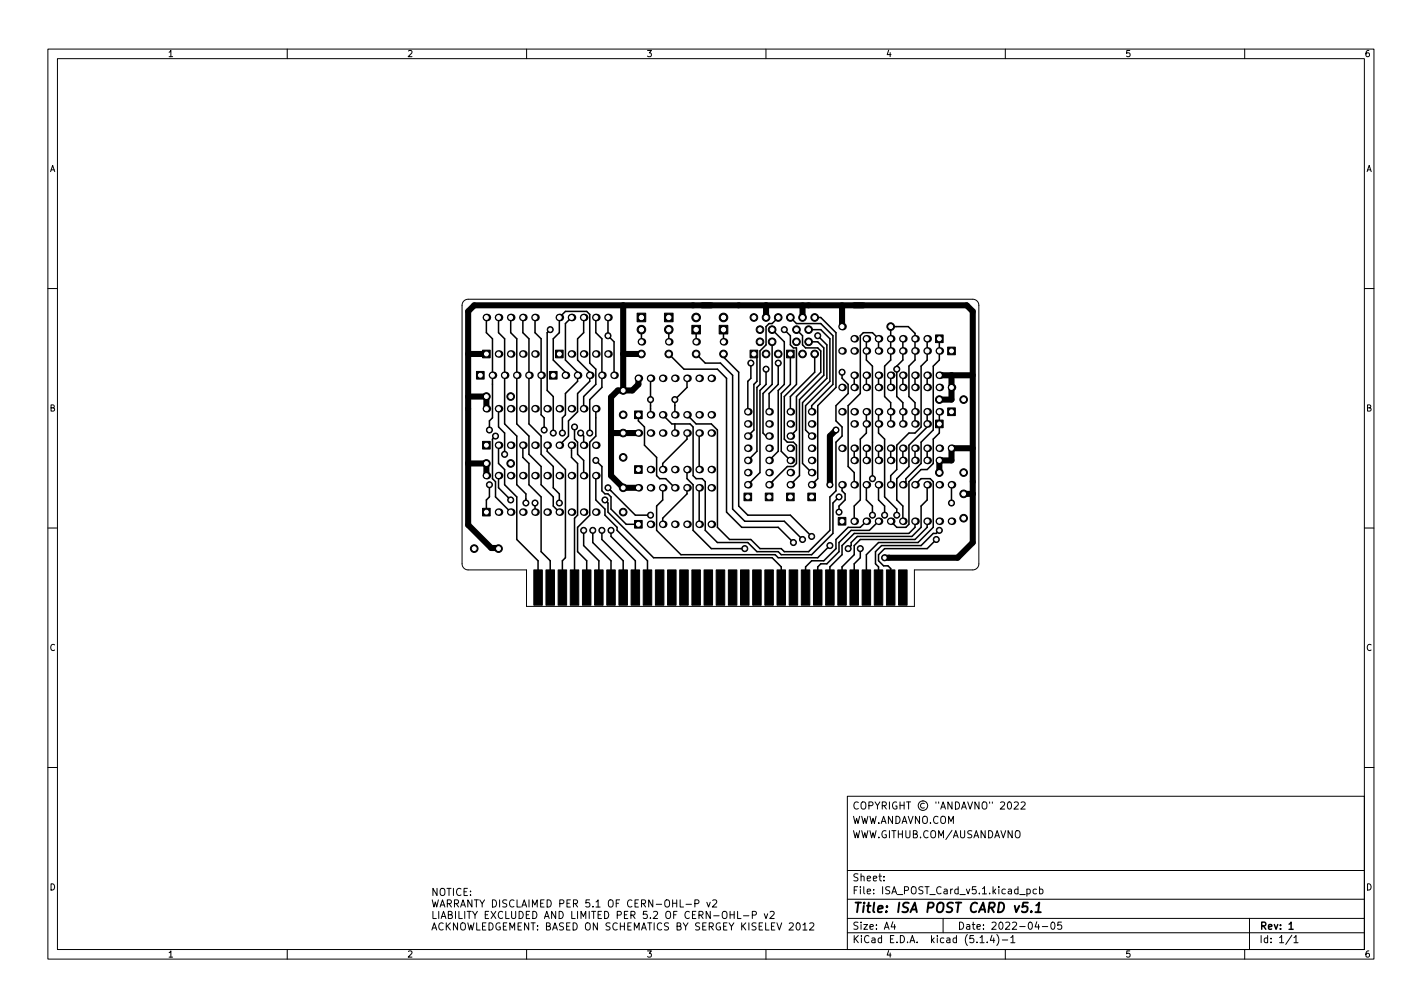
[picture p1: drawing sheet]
<svg xmlns="http://www.w3.org/2000/svg" width="297mm" height="210mm" viewBox="0 0 297 210" stroke-linecap="round" stroke-linejoin="round" font-family="sans-serif">
<defs><g id="words">
<text font-size="2.8" x="178" y="190.6">Title: ISA POST CARD v5.1</text>
<g font-size="2.1">
<text x="178" y="172">WWW.ANDAVNO.COM</text>
<text x="178" y="169">COPYRIGHT © &quot;ANDAVNO&quot; 2022</text>
<text x="178" y="175">WWW.GITHUB.COM/AUSANDAVNO</text>
<text x="178" y="184">Sheet:</text>
<text x="178" y="186.7">File: ISA_POST_Card_v5.1.kicad_pcb</text>
<text x="178" y="196.9">KiCad E.D.A. kicad (5.1.4)-1</text>
<text x="178" y="194.1">Size: A4</text>
<text x="200" y="194.1">Date: 2022-04-05</text>
<text x="263" y="194.1">Rev: 1</text>
<text x="263" y="196.9">Id: 1/1</text>
</g>
<g font-size="1.8">
<text x="35" y="11.9">1</text>
<text x="85" y="11.9">2</text>
<text x="135" y="11.9">3</text>
<text x="185" y="11.9">4</text>
<text x="235" y="11.9">5</text>
<text x="285" y="11.9">6</text>
<text x="10.3" y="35.9">A</text>
<text x="285.3" y="35.9">A</text>
<text x="10.3" y="85.9">B</text>
<text x="285.3" y="85.9">B</text>
<text x="10.3" y="135.9">C</text>
<text x="285.3" y="135.9">C</text>
<text x="10.3" y="185.9">D</text>
<text x="285.3" y="185.9">D</text>
<text x="35" y="199.9">1</text>
<text x="85" y="199.9">2</text>
<text x="135" y="199.9">3</text>
<text x="185" y="199.9">4</text>
<text x="235" y="199.9">5</text>
<text x="285" y="199.9">6</text>
</g>
</g></defs>
<g fill="none" stroke="#000" stroke-width=".21">
<path d="M10 10.2h277v190.1h-277zM12 12.2h273v186.1h-273zM60 10.2v2M110 10.2v2M160 10.2v2M210 10.2v2M260 10.2v2M10 60.2h2M96.9 62.9l.9-.4h105.4a1.27 1.27 0 0 1 1.3 1.2v54a1.27 1.27 0 0 1-1.3 1.3h-12.2v7.6h-81v-7.6h-12.2a1.27 1.27 0 0 1-1.3-1.3v-54zM285 60.2h2M10 110.2h2M285 110.2h2"/>
<path d="M10 160.2h2M177 166.3h108v32h-108zM210.6 167.6l.2-.2a.8 .8 0 0 1 .5 .8 .8 .8 0 0 1-.5 .7l-.2-.1-.2-.4zM211.9 167.6l.5-.2 .3 .5-.9 1h.9M213.3 167.6l.6-.2 .2 .5-.9 1h.9M285 160.2h2M60 198.3v2M90.2 194.2l.5-1.5 .5 1.5M90.3 187.9l.3 1.5 .3-1.1 .3 1.1 .4-1.5M90.4 193.8h.7M90.4 190.3v1.5h.7M91.3 185.5v1.5l-.9-1.5v1.5"/>
<path d="M91.6 190.3v1.5M91.9 189.4l.5-1.5 .5 1.5M92 185.7l.3-.2a.5 .5 0 0 1 .6 .5v.5a.5 .5 0 0 1-.5 .5 .5 .5 0 0 1-.5-.5zM92.1 189h.7M92.1 191.8l.5-1.5 .5 1.5M92.3 191.4h.7M92.6 192.8a.71 .71 0 0 0-1 .5 .71 .71 0 0 0 .7 .9l.3-.2M93.2 192.7v1.5M93.4 185.5h.8M93.4 188.7l.7-.1 .2-.2-.1-.4-.8-.1v1.5M93.4 193.3l.7 .9M93.6 191l.7-.1 .1-.2v-.3l-.8-.1v1.5h.6l.2-.2 .1-.3-.4-.3"/>
<path d="M93.8 185.5v1.5M93.8 188.7l.5 .7M94.1 192.7l-.9 .8M94.7 185.5v1.5M94.9 188.7l.7-.1 .2-.2-.1-.4-.8-.1v1.5M95.1 190.3v1.5M95.3 188.7l.5 .7M95.6 192.7v1.5l-.9-1.5v1.5M95.9 190.3v1.5h.7M96.2 189.4l.5-1.5 .5 1.5M96.3 185.6a.71 .71 0 0 0-1 .5 .71 .71 0 0 0 .7 .9l.3-.2M96.3 192.9l.3-.2a.5 .5 0 0 1 .6 .5v.5a.5 .5 0 0 1-.5 .5 .5 .5 0 0 1-.5-.5z"/>
<path d="M96.4 189h.7M96.9 186.2h.5M97.1 190.3v1.5M97.6 190.3h.8M97.6 185.5h-.7v1.5h.7M97.7 192.7l.4 1.5 .3-1.1 .2 1.1 .4-1.5M98 190.3v1.5M98.3 186.8v.2M98.3 186.1v.1M98.6 187.9v1.5l-.9-1.5v1.5M98.7 190.3l.5 .8 .5-.8M99.1 187.9h.8"/>
<path d="M99.2 191.1v.7M99.5 187.9v1.5M99.6 192.7v1.5h.7M100.2 187.9l.5 .8 .5-.8M100.7 188.7v.7M100.8 193.4h.5M101.4 191h.5M101.5 192.7h-.7v1.5h.7M102.1 190.3h-.7v1.5h.7M102.1 192.7a.76 .76 0 0 1 .9 .7 .76 .76 0 0 1-.9 .8zM102.6 190.3l1 1.5M102.9 187.9a.76 .76 0 0 1 .8 .7 .76 .76 0 0 1-.8 .8z"/>
<path d="M103.6 190.3l-1 1.5M104.4 187.9v1.5M104.4 192.8a.7 .7 0 0 0-.8 .6 .7 .7 0 0 0 .8 .7l.1-.6h-.3M105 190.4a.71 .71 0 0 0-1 .5 .71 .71 0 0 0 .7 .9l.3-.2M105.1 193.4h.5M105.6 190.3v1.5h.8M105.9 188l-.6-.1-.2 .1v.5l.6 .2 .2 .4-.3 .3-.6-.1M105.9 192.7h-.8v1.5h.8M106.5 194.2v-1.5l.5 1.1 .5-1.1v1.5M106.9 190.3v1.2l.2 .3h.3l.3-.3v-1.2M107.4 188a.71 .71 0 0 0-1 .5 .71 .71 0 0 0 .7 .9l.3-.2M108 187.9v1.5h.7"/>
<path d="M108.2 193.4h.5M108.4 190.3a.76 .76 0 0 1 .9 .7 .76 .76 0 0 1-.9 .8zM108.9 192.7h-.7v1.5h.7M109 189.4l.5-1.5 .5 1.5M109.1 189h.8M109.9 191h.5M110 198.3v2M110.4 192.7v1.5l-.8-1.5v1.5M110.5 187.9v1.5M110.6 190.3h-.7v1.5h.7M110.9 192.7h.9M111.2 189.4v-1.5l.5 1.1 .5-1.1v1.5"/>
<path d="M111.3 190.3a.76 .76 0 0 1 .9 .7 .76 .76 0 0 1-.9 .8zM111.4 192.7v1.5M112.3 194v.2M112.3 193.3v.1M112.9 188.6h.5M113.6 187.9h-.7v1.5h.7M113.7 191.8l.5-1.5 .5 1.5M113.9 191.4h.7M114.1 193.4l.7-.1 .1-.2v-.3l-.8-.1v1.5h.6l.2-.2 .1-.3-.4-.3M114.3 187.9a.76 .76 0 0 1 .9 .7 .76 .76 0 0 1-.9 .8zM115.4 194.2l.5-1.5 .5 1.5M115.6 193.8h.7"/>
<path d="M116.1 190.3v1.5l-.9-1.5v1.5M116.8 190.3a.76 .76 0 0 1 .9 .7 .76 .76 0 0 1-.9 .8zM116.9 188.7l.7-.1 .2-.2-.1-.4-.8-.1v1.5M117.7 192.8l-.6-.1-.2 .1v.5l.7 .2 .1 .4-.3 .3-.5-.1M118.4 193.4h.5M118.4 188.6h.5M119.1 192.7h-.7v1.5h.7M119.1 187.9h-.7v1.5h.7M119.4 190.3v1.5h.7M119.7 192.7a.76 .76 0 0 1 .9 .7 .76 .76 0 0 1-.9 .8zM119.8 188.7l.7-.1 .1-.2v-.4l-.8-.1v1.5M120.1 188.7l.5 .7"/>
<path d="M120.6 190.3v1.5M121.4 191.8v-1.5l.5 1.1 .5-1.1v1.5M122.5 192.8l.1-.1a.5 .5 0 0 1 .7 .5v.5a.5 .5 0 0 1-.5 .5 .5 .5 0 0 1-.5-.5v-.5zM123.1 190.3v1.5M123.1 187.9h-.7v.7l.2-.1h.5l.1 .2-.1 .5-.2 .2-.5-.2M123.6 190.3h.8M123.9 189.2v.2M124 190.3v1.5M124.5 188.3l.4-.4v1.5M124.5 189.4h.9M124.8 192.7v1.5l-.9-1.5v1.5M124.9 191h.5"/>
<path d="M125.6 190.3h-.7v1.5h.7M126.3 190.3a.76 .76 0 0 1 .9 .7 .76 .76 0 0 1-.9 .8zM127.1 188.1l.3-.2a.5 .5 0 0 1 .7 .5v.5a.5 .5 0 0 1-.5 .5 .5 .5 0 0 1-.5-.5zM127.4 192.8l-.5-.1-.3 .3 .1 .3 .7 .3v.4l-.3 .2-.5-.1M128.7 188.6h.5M128.9 191.1l.7-.1 .2-.2-.1-.4-.8-.1v1.5M128.9 192.8a.71 .71 0 0 0-1 .5 .71 .71 0 0 0 .7 .9l.3-.2M129.4 187.9h-.7v1.5M129.6 193.4h.8M129.6 192.7v1.5M130.4 191h.5M130.4 192.7v1.5"/>
<path d="M131.1 190.3h-.7v1.5h.7M131.1 193.4h.5M131.8 191.1l.7-.1 .1-.2v-.4l-.8-.1v1.5M131.9 192.7h-.8v1.5h.8M132 188a.71 .71 0 0 0-1 .5 .71 .71 0 0 0 .7 .9l.3-.2M132.1 191.1l.5 .7M132.5 194.2v-1.5l.5 1.1 .5-1.1v1.5M132.6 188.6h.5M133.4 187.9h-.8v1.5h.8M134 188.7l.7-.1 .2-.2-.1-.4-.8-.1v1.5M134 194.2l.5-1.5 .5 1.5M134.1 193.8h.8"/>
<path d="M134.4 188.7l.5 .7M135.1 190.3h-.7v.7l.2-.1h.5l.1 .2-.1 .5-.2 .2-.5-.2M135.3 192.7h.8M135.7 192.7v1.5M135.9 191.6v.2M136.4 187.9v1.5l-.9-1.5v1.5M136.5 190.4l.6-.1 .3 .4-1 1.1h1M136.6 192.7v1.5M137.1 188.8h1.1M138.2 192.8a.71 .71 0 0 0-1 .5 .71 .71 0 0 0 .7 .9l.3-.2M139.1 188l.1-.1a.5 .5 0 0 1 .7 .5v.5a.5 .5 0 0 1-.5 .5 .5 .5 0 0 1-.5-.5v-.5zM139.1 190.5l.3-.2a.5 .5 0 0 1 .7 .5v.5a.5 .5 0 0 1-.5 .5 .5 .5 0 0 1-.5-.5z"/>
<path d="M139.6 192.8l-.5-.1-.2 .1v.5l.6 .2 .1 .4-.2 .3-.6-.1M140.5 188.6h.9M140.5 187.9v1.5M140.7 191h.5M141.4 187.9v1.5M141.4 190.3h-.7v1.5M141.4 193.4l.7-.1 .1-.2-.1-.3-.7-.1v1.5h.6l.2-.2 .1-.3-.4-.3M142.1 187.9v1.5h.7M142.7 192.7l.5 .8 .5-.8M143.2 193.5v.7M143.3 188.8h1.1M144 190.4a.71 .71 0 0 0-1 .5 .71 .71 0 0 0 .7 .9l.3-.2"/>
<path d="M144.6 191h.5M145.1 188.7l.8-.1 .1-.2-.1-.4-.8-.1v1.5M145.4 190.3h-.8v1.5h.8M146 191.1l.7-.1 .2-.2-.1-.4-.8-.1v1.5M146.1 192.8l-.5-.1-.2 .1v.5l.6 .2 .1 .4-.2 .3-.6-.1M146.4 191.1l.5 .7M146.8 193.4h.5M147.5 192.7h-.7v1.5h.7M147.6 188.4l.4 1 .4-1M148.1 193.5l.8-.1 .1-.2-.1-.4-.8-.1v1.5M148.4 190.3v1.5l-.9-1.5v1.5M148.5 193.5l.5 .7"/>
<path d="M148.9 188l.5-.1 .3 .4-.9 1.1h.9M149.1 191.2h1.1M150.4 192.8a.7 .7 0 0 0-.8 .6 .7 .7 0 0 0 .8 .7l.1-.6h-.3M151.1 190.4l.1-.1a.5 .5 0 0 1 .7 .5v.5a.5 .5 0 0 1-.5 .5 .5 .5 0 0 1-.5-.5v-.5zM151.1 193.4h.5M151.9 192.7h-.8v1.5h.8M152.3 192.7l.5 .8 .5-.8M152.5 191h.9M152.5 190.3v1.5M152.8 193.5v.7M153.4 190.3v1.5M154.1 190.3v1.5h.7"/>
<path d="M154.9 192.7v1.5M155.1 193.3l.7 .9M155.3 191.2h1.1M155.8 192.7l-.9 .8M156.4 192.7v1.5M157.1 191.1l.8-.1 .1-.2-.1-.4-.8-.1v1.5M157.9 192.8l-.5-.1-.3 .3 .1 .3 .7 .3v.4l-.3 .2-.5-.1M158.6 193.4h.5M159.3 192.7h-.7v1.5h.7M159.6 190.8l.4 1 .4-1M159.9 192.7v1.5h.7M160 198.3v2"/>
<path d="M160.9 190.4l.5-.1 .3 .4-.9 1.1h.9M161.1 193.4h.5M161.9 192.7h-.8v1.5h.8M162.3 192.7l.5 1.5 .5-1.5M164.9 192.8l.5-.1 .3 .4-.9 1.1h.9M166.4 192.8l.2-.1a.8 .8 0 0 1 .6 .7 .8 .8 0 0 1-.6 .8l-.2-.2-.1-.4zM167.7 193.1l.4-.4v1.5M167.7 194.2h.9M169.1 192.8l.6-.1 .3 .4-.9 1.1h.9M177 194.8h108M177 191.8h108M177 187.8h108"/>
<path d="M177 181.8h108M184.6 183.8v.1M184.6 183v.1M186.5 192.5l-.4 1h1M186.9 193v1M197 191.8v3M204.7 195.8l.4-.5v1.5M204.7 196.8h.9M206.2 196.7v.1M207.2 195.3l-.3 1h.9M207.6 195.8v1M208.2 195.1a1.72 1.72 0 0 1 0 2.3"/>
<path d="M209.4 196.3h1.1M210 198.3v2M211.1 195.8l.5-.5v1.5M211.1 196.8h.9M214.5 185.7l.4-.1 .3 .3-.1 .7h-.6M214.5 185.6v1.5M216.5 185.7l-.4-.1-.3 .3 .1 .7h.6M216.6 192.5l-.4 1h.9M216.9 193v1M217.1 185.7l.5-.1 .3 .3-.2 .7h-.6M217.1 185.1v1.5M217.7 193.5h1.2"/>
<path d="M219.6 192.7l.3-.2a.8 .8 0 0 1 .5 .8 .8 .8 0 0 1-.5 .7l-.3-.1-.1-.4zM221.7 192.5h-.7l-.1 .7 .2-.1 .5 .1 .2 .2-.1 .5-.2 .1-.6-.1M260 198.3v2M261 191.8v6.5M269.9 195.3l-1.3 1.9M270.3 195.8l.4-.5v1.5M270.3 196.8h.8"/>
</g>
<path d="M269.3 193l.4-.5v1.5M269.3 194h.8" fill="none" stroke="#000" stroke-width=".3"/>
<path d="M214.7 188.5h-.9l-.3 .9 .4-.2 .6 .1 .2 .3-.2 .7-.3 .2h-.5l-.3-.2M215.4 190.3v.2M216.3 190.5h1.1M216.5 189l.6-.5-.3 2" fill="none" stroke="#000" stroke-width=".4"/>
<g fill="#000" stroke="#000" stroke-width=".21">
<path d="M99.5 77.6h1.6v1.6h-1.6zM100.8 73.1h1.6v1.6h-1.6zM114.8 77.6h1.6v1.6h-1.6zM116 73.1h1.6v1.6h-1.6zM133.1 65.4h1.8v1.8h-1.8zM138.8 65.4h1.8v1.8h-1.8zM144.5 67.9h1.8v1.8h-1.8zM150.2 67.9h1.8v1.8h-1.8zM156.7 73.1h1.6v1.6h-1.6zM164.3 73.1h1.6v1.6h-1.6zM195.4 69.9h1.6v1.6h-1.6zM198 72.5h1.6v1.6h-1.6z"/>
<path d="M100.8 92.2h1.6v1.6h-1.6zM132.5 97.2h1.7v1.6h-1.7zM132.5 85.8h1.7v1.6h-1.7zM195.4 87.7h1.6v1.6h-1.6zM198 85.2h1.6v1.6h-1.6zM100.8 106.1h1.6v1.6h-1.6zM132.5 108.7h1.7v1.6h-1.7zM155.4 103h1.6v1.6h-1.6zM159.9 103h1.6v1.6h-1.6zM164.3 103h1.6v1.6h-1.6zM168.7 103h1.6v1.6h-1.6zM175.1 108h1.6v1.6h-1.6z"/>
<path d="M111.5 119h1.8v7.4h-1.8zM114 119h1.8v7.4h-1.8zM116.6 119h1.8v7.4h-1.8zM119.1 119h1.8v7.4h-1.8zM121.7 119h1.7v7.4h-1.7zM124.2 119h1.8v7.4h-1.8zM126.7 119h1.8v7.4h-1.8zM129.3 119h1.8v7.4h-1.8zM131.8 119h1.8v7.4h-1.8zM134.4 119h1.7v7.4h-1.7zM136.9 119h1.8v7.4h-1.8zM139.4 119h1.8v7.4h-1.8z"/>
<path d="M142 119h1.8v7.4h-1.8zM144.5 119h1.8v7.4h-1.8zM147.1 119h1.7v7.4h-1.7zM149.6 119h1.8v7.4h-1.8zM152.1 119h1.8v7.4h-1.8zM154.7 119h1.8v7.4h-1.8zM157.2 119h1.8v7.4h-1.8zM159.8 119h1.7v7.4h-1.7zM162.3 119h1.8v7.4h-1.8zM164.8 119h1.8v7.4h-1.8zM167.4 119h1.8v7.4h-1.8zM169.9 119h1.8v7.4h-1.8z"/>
<path d="M172.5 119h1.7v7.4h-1.7zM175 119h1.8v7.4h-1.8zM177.5 119h1.8v7.4h-1.8zM180.1 119h1.8v7.4h-1.8zM182.6 119h1.8v7.4h-1.8zM185.2 119h1.7v7.4h-1.7zM187.7 119h1.8v7.4h-1.8z"/>
<circle cx="114.9" cy="68.8" r=".63"/>
<circle cx="127" cy="70.1" r=".63"/>
<circle cx="134" cy="73.9" r=".8"/>
<circle cx="134" cy="68.8" r=".9"/>
<circle cx="139.7" cy="73.9" r=".8"/>
<circle cx="139.7" cy="68.8" r=".9"/>
<circle cx="145.4" cy="73.9" r=".8"/>
<circle cx="145.4" cy="66.3" r=".9"/>
<circle cx="151.1" cy="73.9" r=".8"/>
<circle cx="151.1" cy="66.3" r=".9"/>
<circle cx="156.8" cy="75.8" r=".63"/>
<circle cx="157.5" cy="66.3" r=".8"/>
<circle cx="158.7" cy="68.8" r=".8"/>
<circle cx="158.7" cy="71.4" r=".8"/>
<circle cx="160" cy="77.1" r=".63"/>
<circle cx="160" cy="66.3" r=".8"/>
<circle cx="160" cy="73.9" r=".8"/>
<circle cx="161.3" cy="68.8" r=".8"/>
<circle cx="161.3" cy="71.4" r=".8"/>
<circle cx="162.6" cy="75.8" r=".63"/>
<circle cx="162.6" cy="66.3" r=".8"/>
<circle cx="162.6" cy="73.9" r=".8"/>
<circle cx="163.8" cy="68.8" r=".63"/>
<circle cx="165.1" cy="66.3" r=".8"/>
<circle cx="166.4" cy="68.8" r=".8"/>
<circle cx="166.4" cy="71.4" r=".8"/>
<circle cx="167.6" cy="66.3" r=".8"/>
<circle cx="167.6" cy="73.9" r=".8"/>
<circle cx="168.9" cy="68.8" r=".8"/>
<circle cx="168.9" cy="71.4" r=".8"/>
<circle cx="170.2" cy="66.3" r=".8"/>
<circle cx="170.2" cy="73.9" r=".8"/>
<circle cx="170.8" cy="70.1" r=".63"/>
<circle cx="175.9" cy="77.7" r=".63"/>
<circle cx="186.1" cy="68.2" r=".8"/>
<circle cx="187.3" cy="77.1" r=".63"/>
<circle cx="101.6" cy="96.8" r=".8"/>
<circle cx="101.6" cy="82.8" r=".8"/>
<circle cx="102.2" cy="89.8" r=".63"/>
<circle cx="103.5" cy="91.1" r=".63"/>
<circle cx="105.4" cy="94.9" r=".63"/>
<circle cx="106.7" cy="82.8" r=".8"/>
<circle cx="106.7" cy="96.8" r=".8"/>
<circle cx="113.7" cy="89.8" r=".63"/>
<circle cx="115.6" cy="90.4" r=".63"/>
<circle cx="117.5" cy="90.4" r=".63"/>
<circle cx="120" cy="89.1" r=".63"/>
<circle cx="121.3" cy="90.4" r=".63"/>
<circle cx="123.2" cy="90.4" r=".63"/>
<circle cx="124.5" cy="96.1" r=".63"/>
<circle cx="130.2" cy="95.5" r=".8"/>
<circle cx="130.2" cy="86.6" r=".8"/>
<circle cx="130.2" cy="81.5" r=".8"/>
<circle cx="130.2" cy="90.4" r=".8"/>
<circle cx="135.9" cy="83.4" r=".63"/>
<circle cx="141" cy="83.4" r=".63"/>
<circle cx="174.6" cy="89.8" r=".63"/>
<circle cx="182.2" cy="99.9" r=".63"/>
<circle cx="196.2" cy="83.4" r=".8"/>
<circle cx="196.2" cy="98.7" r=".8"/>
<circle cx="201.3" cy="83.4" r=".8"/>
<circle cx="201.3" cy="98.7" r=".8"/>
<circle cx="99.1" cy="114.5" r=".8"/>
<circle cx="102.2" cy="101.2" r=".63"/>
<circle cx="104.1" cy="114.5" r=".8"/>
<circle cx="106.7" cy="104.4" r=".63"/>
<circle cx="109.9" cy="105" r=".63"/>
<circle cx="111.8" cy="105" r=".63"/>
<circle cx="116.8" cy="105" r=".63"/>
<circle cx="121.9" cy="110.7" r=".63"/>
<circle cx="123.8" cy="110.7" r=".63"/>
<circle cx="125.7" cy="110.7" r=".63"/>
<circle cx="126.4" cy="104.4" r=".63"/>
<circle cx="127" cy="101.8" r=".63"/>
<circle cx="127.6" cy="110.7" r=".63"/>
<circle cx="130.2" cy="106.9" r=".8"/>
<circle cx="130.2" cy="101.8" r=".8"/>
<circle cx="135.9" cy="107.6" r=".63"/>
<circle cx="155.6" cy="114.5" r=".63"/>
<circle cx="165.7" cy="113.3" r=".63"/>
<circle cx="167.6" cy="112.6" r=".63"/>
<circle cx="169.5" cy="112" r=".63"/>
<circle cx="173.4" cy="113.9" r=".63"/>
<circle cx="173.4" cy="101.2" r=".63"/>
<circle cx="175.3" cy="103.8" r=".63"/>
<circle cx="175.3" cy="106.9" r=".63"/>
<circle cx="177.2" cy="114.5" r=".63"/>
<circle cx="179.7" cy="114.5" r=".63"/>
<circle cx="182.2" cy="107.6" r=".63"/>
<circle cx="184.8" cy="107.6" r=".63"/>
<circle cx="184.8" cy="116.5" r=".63"/>
<circle cx="187.3" cy="107.6" r=".63"/>
<circle cx="195.6" cy="112.6" r=".63"/>
<circle cx="196.2" cy="110.7" r=".63"/>
<circle cx="198.8" cy="105" r=".63"/>
<circle cx="201.3" cy="108.2" r=".8"/>
<circle cx="201.3" cy="103.1" r=".8"/>
</g>
<g fill="#000">
<circle cx="101.6" cy="66.3" r=".8"/>
<circle cx="102.9" cy="78.4" r=".8"/>
<circle cx="104.1" cy="73.9" r=".8"/>
<circle cx="104.1" cy="66.3" r=".8"/>
<circle cx="105.4" cy="78.4" r=".8"/>
<circle cx="106.7" cy="73.9" r=".8"/>
<circle cx="106.7" cy="66.3" r=".8"/>
<circle cx="107.9" cy="78.4" r=".8"/>
<circle cx="109.2" cy="66.3" r=".8"/>
<circle cx="109.2" cy="73.9" r=".8"/>
<circle cx="110.5" cy="78.4" r=".8"/>
<circle cx="111.8" cy="66.3" r=".8"/>
<circle cx="111.8" cy="73.9" r=".8"/>
<circle cx="113" cy="78.4" r=".8"/>
<circle cx="116.8" cy="66.3" r=".8"/>
<circle cx="118.1" cy="78.4" r=".8"/>
<circle cx="119.4" cy="73.9" r=".8"/>
<circle cx="119.4" cy="66.3" r=".8"/>
<circle cx="120.6" cy="78.4" r=".8"/>
<circle cx="121.9" cy="66.3" r=".8"/>
<circle cx="121.9" cy="73.9" r=".8"/>
<circle cx="123.2" cy="78.4" r=".8"/>
<circle cx="124.5" cy="66.3" r=".8"/>
<circle cx="124.5" cy="73.9" r=".8"/>
<circle cx="125.7" cy="78.4" r=".8"/>
<circle cx="127" cy="66.3" r=".8"/>
<circle cx="127" cy="73.9" r=".8"/>
<circle cx="128.3" cy="78.4" r=".8"/>
<circle cx="133.3" cy="79" r=".8"/>
<circle cx="134" cy="71.4" r=".8"/>
<circle cx="135.9" cy="79" r=".8"/>
<circle cx="138.4" cy="79" r=".8"/>
<circle cx="139.7" cy="71.4" r=".8"/>
<circle cx="141" cy="79" r=".8"/>
<circle cx="143.5" cy="79" r=".8"/>
<circle cx="145.4" cy="71.4" r=".8"/>
<circle cx="146" cy="79" r=".8"/>
<circle cx="148.6" cy="79" r=".8"/>
<circle cx="151.1" cy="71.4" r=".8"/>
<circle cx="175.9" cy="73.3" r=".8"/>
<circle cx="175.9" cy="68.2" r=".8"/>
<circle cx="178.4" cy="70.7" r=".8"/>
<circle cx="178.4" cy="78.4" r=".8"/>
<circle cx="178.4" cy="73.3" r=".8"/>
<circle cx="181" cy="70.7" r=".8"/>
<circle cx="181" cy="78.4" r=".8"/>
<circle cx="181" cy="73.3" r=".8"/>
<circle cx="183.5" cy="70.7" r=".8"/>
<circle cx="183.5" cy="73.3" r=".8"/>
<circle cx="183.5" cy="78.4" r=".8"/>
<circle cx="186.1" cy="70.7" r=".8"/>
<circle cx="186.1" cy="73.3" r=".8"/>
<circle cx="186.1" cy="78.4" r=".8"/>
<circle cx="188.6" cy="70.7" r=".8"/>
<circle cx="188.6" cy="73.3" r=".8"/>
<circle cx="188.6" cy="78.4" r=".8"/>
<circle cx="191.1" cy="70.7" r=".8"/>
<circle cx="191.1" cy="73.3" r=".8"/>
<circle cx="191.1" cy="78.4" r=".8"/>
<circle cx="193.7" cy="73.3" r=".8"/>
<circle cx="193.7" cy="78.4" r=".8"/>
<circle cx="193.7" cy="70.7" r=".8"/>
<circle cx="196.2" cy="73.3" r=".8"/>
<circle cx="196.2" cy="78.4" r=".8"/>
<circle cx="101.6" cy="99.3" r=".8"/>
<circle cx="101.6" cy="85.3" r=".8"/>
<circle cx="104.1" cy="99.3" r=".8"/>
<circle cx="104.1" cy="93" r=".8"/>
<circle cx="104.1" cy="85.3" r=".8"/>
<circle cx="106.7" cy="99.3" r=".8"/>
<circle cx="106.7" cy="85.3" r=".8"/>
<circle cx="106.7" cy="93" r=".8"/>
<circle cx="109.2" cy="93" r=".8"/>
<circle cx="109.2" cy="99.3" r=".8"/>
<circle cx="109.2" cy="85.3" r=".8"/>
<circle cx="111.8" cy="93" r=".8"/>
<circle cx="111.8" cy="99.3" r=".8"/>
<circle cx="111.8" cy="85.3" r=".8"/>
<circle cx="114.3" cy="99.3" r=".8"/>
<circle cx="114.3" cy="85.3" r=".8"/>
<circle cx="114.3" cy="93" r=".8"/>
<circle cx="116.8" cy="99.3" r=".8"/>
<circle cx="116.8" cy="85.3" r=".8"/>
<circle cx="116.8" cy="93" r=".8"/>
<circle cx="119.4" cy="85.3" r=".8"/>
<circle cx="119.4" cy="93" r=".8"/>
<circle cx="119.4" cy="99.3" r=".8"/>
<circle cx="121.9" cy="85.3" r=".8"/>
<circle cx="121.9" cy="99.3" r=".8"/>
<circle cx="121.9" cy="93" r=".8"/>
<circle cx="124.5" cy="93" r=".8"/>
<circle cx="124.5" cy="99.3" r=".8"/>
<circle cx="124.5" cy="85.3" r=".8"/>
<circle cx="133.3" cy="90.4" r=".8"/>
<circle cx="135.9" cy="90.4" r=".8"/>
<circle cx="135.9" cy="98" r=".8"/>
<circle cx="135.9" cy="86.6" r=".8"/>
<circle cx="138.4" cy="90.4" r=".8"/>
<circle cx="138.4" cy="86.6" r=".8"/>
<circle cx="138.4" cy="98" r=".8"/>
<circle cx="141" cy="98" r=".8"/>
<circle cx="141" cy="90.4" r=".8"/>
<circle cx="141" cy="83.4" r=".16"/>
<circle cx="141" cy="86.6" r=".8"/>
<circle cx="143.5" cy="98" r=".8"/>
<circle cx="143.5" cy="90.4" r=".8"/>
<circle cx="143.5" cy="86.6" r=".8"/>
<circle cx="146" cy="98" r=".8"/>
<circle cx="146" cy="90.4" r=".8"/>
<circle cx="146" cy="86.6" r=".8"/>
<circle cx="148.6" cy="98" r=".8"/>
<circle cx="148.6" cy="90.4" r=".8"/>
<circle cx="148.6" cy="86.6" r=".8"/>
<circle cx="156.2" cy="96.1" r=".8"/>
<circle cx="156.2" cy="91.1" r=".8"/>
<circle cx="156.2" cy="98.7" r=".8"/>
<circle cx="156.2" cy="93.6" r=".8"/>
<circle cx="156.2" cy="88.5" r=".8"/>
<circle cx="156.2" cy="86" r=".8"/>
<circle cx="160.7" cy="86" r=".8"/>
<circle cx="160.7" cy="93.6" r=".8"/>
<circle cx="160.7" cy="91.1" r=".8"/>
<circle cx="160.7" cy="88.5" r=".8"/>
<circle cx="160.7" cy="98.7" r=".8"/>
<circle cx="160.7" cy="96.1" r=".8"/>
<circle cx="165.1" cy="98.7" r=".8"/>
<circle cx="165.1" cy="91.1" r=".8"/>
<circle cx="165.1" cy="88.5" r=".8"/>
<circle cx="165.1" cy="93.6" r=".8"/>
<circle cx="165.1" cy="96.1" r=".8"/>
<circle cx="165.1" cy="86" r=".8"/>
<circle cx="169.5" cy="91.1" r=".8"/>
<circle cx="169.5" cy="96.1" r=".8"/>
<circle cx="169.5" cy="86" r=".8"/>
<circle cx="169.5" cy="98.7" r=".8"/>
<circle cx="169.5" cy="88.5" r=".8"/>
<circle cx="169.5" cy="93.6" r=".8"/>
<circle cx="175.9" cy="86" r=".8"/>
<circle cx="175.9" cy="93.6" r=".8"/>
<circle cx="175.9" cy="80.9" r=".8"/>
<circle cx="178.4" cy="88.5" r=".8"/>
<circle cx="178.4" cy="80.9" r=".8"/>
<circle cx="178.4" cy="96.1" r=".8"/>
<circle cx="178.4" cy="93.6" r=".8"/>
<circle cx="178.4" cy="86" r=".8"/>
<circle cx="181" cy="88.5" r=".8"/>
<circle cx="181" cy="93.6" r=".8"/>
<circle cx="181" cy="86" r=".8"/>
<circle cx="181" cy="96.1" r=".8"/>
<circle cx="181" cy="80.9" r=".8"/>
<circle cx="183.5" cy="80.9" r=".8"/>
<circle cx="183.5" cy="88.5" r=".8"/>
<circle cx="183.5" cy="93.6" r=".8"/>
<circle cx="183.5" cy="96.1" r=".8"/>
<circle cx="183.5" cy="86" r=".8"/>
<circle cx="186.1" cy="88.5" r=".8"/>
<circle cx="186.1" cy="86" r=".8"/>
<circle cx="186.1" cy="93.6" r=".8"/>
<circle cx="186.1" cy="80.9" r=".8"/>
<circle cx="186.1" cy="96.1" r=".8"/>
<circle cx="188.6" cy="88.5" r=".8"/>
<circle cx="188.6" cy="86" r=".8"/>
<circle cx="188.6" cy="80.9" r=".8"/>
<circle cx="188.6" cy="96.1" r=".8"/>
<circle cx="188.6" cy="93.6" r=".8"/>
<circle cx="191.1" cy="93.6" r=".8"/>
<circle cx="191.1" cy="86" r=".8"/>
<circle cx="191.1" cy="88.5" r=".8"/>
<circle cx="191.1" cy="80.9" r=".8"/>
<circle cx="191.1" cy="96.1" r=".8"/>
<circle cx="193.7" cy="93.6" r=".8"/>
<circle cx="193.7" cy="80.9" r=".8"/>
<circle cx="193.7" cy="96.1" r=".8"/>
<circle cx="193.7" cy="88.5" r=".8"/>
<circle cx="193.7" cy="86" r=".8"/>
<circle cx="196.2" cy="93.6" r=".8"/>
<circle cx="196.2" cy="80.9" r=".8"/>
<circle cx="196.2" cy="96.1" r=".8"/>
<circle cx="196.2" cy="86" r=".8"/>
<circle cx="198.8" cy="93.6" r=".8"/>
<circle cx="198.8" cy="80.9" r=".8"/>
<circle cx="104.1" cy="106.9" r=".8"/>
<circle cx="106.7" cy="106.9" r=".8"/>
<circle cx="109.2" cy="106.9" r=".8"/>
<circle cx="111.8" cy="106.9" r=".8"/>
<circle cx="114.3" cy="106.9" r=".8"/>
<circle cx="116.8" cy="106.9" r=".8"/>
<circle cx="119.4" cy="106.9" r=".8"/>
<circle cx="121.9" cy="106.9" r=".8"/>
<circle cx="124.5" cy="106.9" r=".8"/>
<circle cx="133.3" cy="101.8" r=".8"/>
<circle cx="135.9" cy="101.8" r=".8"/>
<circle cx="135.9" cy="109.5" r=".8"/>
<circle cx="138.4" cy="101.8" r=".8"/>
<circle cx="138.4" cy="109.5" r=".8"/>
<circle cx="141" cy="101.8" r=".8"/>
<circle cx="141" cy="109.5" r=".8"/>
<circle cx="143.5" cy="109.5" r=".8"/>
<circle cx="143.5" cy="101.8" r=".8"/>
<circle cx="146" cy="101.8" r=".8"/>
<circle cx="146" cy="109.5" r=".8"/>
<circle cx="148.6" cy="109.5" r=".8"/>
<circle cx="148.6" cy="101.8" r=".8"/>
<circle cx="156.2" cy="101.2" r=".8"/>
<circle cx="160.7" cy="101.2" r=".8"/>
<circle cx="165.1" cy="101.2" r=".8"/>
<circle cx="169.5" cy="101.2" r=".8"/>
<circle cx="175.9" cy="101.2" r=".8"/>
<circle cx="178.4" cy="108.8" r=".8"/>
<circle cx="178.4" cy="101.2" r=".8"/>
<circle cx="181" cy="108.8" r=".8"/>
<circle cx="181" cy="101.2" r=".8"/>
<circle cx="183.5" cy="108.8" r=".8"/>
<circle cx="183.5" cy="101.2" r=".8"/>
<circle cx="186.1" cy="108.8" r=".8"/>
<circle cx="186.1" cy="101.2" r=".8"/>
<circle cx="188.6" cy="108.8" r=".8"/>
<circle cx="188.6" cy="101.2" r=".8"/>
<circle cx="191.1" cy="108.8" r=".8"/>
<circle cx="191.1" cy="101.2" r=".8"/>
<circle cx="193.7" cy="108.8" r=".8"/>
<circle cx="193.7" cy="101.2" r=".8"/>
<circle cx="196.2" cy="108.8" r=".8"/>
<circle cx="196.2" cy="101.2" r=".8"/>
<circle cx="198.8" cy="108.8" r=".8"/>
<circle cx="198.8" cy="101.2" r=".8"/>
</g>
<g fill="none" stroke="#000" stroke-width="1.3">
<path d="M97.8 73.9h3.8M130.2 73.9h3.8M130.2 63.7v17.8M133.3 79v1.3l-1.2 1.2h-3.1l-1.4 1.4v16.4l2.6 2.5h3.1M160 63.7v2.6M167.6 63.7v2.6M175.9 63.7v4.5M196.2 78.4h7M198.8 78.4v5h-2.6M97.8 82.8h3.8v2.5M97.8 96.8h3.8v2.5M127.6 90.4h5.7"/>
<path d="M174.6 89.8l-1.2 1.3v10.1M203.2 93.6h-4.4v2.5h-2.6v2.6M104.1 114.4h-1.5l-4.8-4.8v-44.6l1.3-1.3h102.8l1.3 1.3v48.3l-3.2 3.2h-15.2M201.3 103.1h1.9"/>
</g>
<g fill="none" stroke="#000" stroke-width=".32">
<path d="M101.6 66.3v3.2l1.3 1.2v16.5l-.7 .7v1.9M104.1 66.3v3.2l1.3 1.2v17.8l2.5 2.6v10.1l2 1.9v1.9M106.7 66.3v3.2l1.2 1.2v17.8l2.6 2.6v3.8l2.5 2.5v3.8l2.6 2.6v1.9l1.2 1.2M109.2 66.3v3.2l1.3 1.2v17.8l2.5 2.6v3.8l2.6 2.5v4.4l1.2 1.3v1.9M111.8 66.3v3.2l1.2 1.2v15.9l.7 .6v2.6M114.9 68.8l-.6 .7v12l1.3 1.3v7.6M118.1 78.4v-.7l-2.5-2.5v-4.5l1.2-1.2v-3.2l1.3-1.3h4.5l.6 .7v10.1l1.3 1.3v3.2l-2.6 2.5v2.5M119.4 66.3l-1.3 1.3v7.6l2.5 2.5v1.9l-2.5 2.6v4.4l-.6 .6v3.2M121.9 66.3v3.2l-1.3 1.2v4.5l2.6 2.5v1.9l-2.6 2.6v3.8l-1.9 1.9v3.2l-1.9 1.9M124.5 66.3v3.2l1.2 1.2v10.2l-2.5 2.5v7M127 66.3v3.8l1.3 1.3v7M134 68.8v2.6"/>
<path d="M135.9 79v7.6M139.7 73.9l3.2 3.2h7l1.9 1.9v27.9l3.1 3.2h7.7l3.1 3.2M139.7 68.8v2.6M143.5 79v1.9l-2.5 2.5v3.2M145.4 73.9l1.9 1.9h3.2l2.5 2.6v27.9l2.6 2.5h8.2l3.8 3.8M145.4 68.8v2.6M151.1 68.8v2.6M151.1 73.9v.6l3.2 3.2v28l1.9 1.9h8.9l4.4 4.4M156.8 75.8v3.2l-.6 .6v6.4M157.5 73.9l.6 .6v5.1l-.6 .7v9.5l-1.3 1.3M160 77.1v3.2l-1.3 1.2v17.2l-2.5 2.5M161.3 71.4v8.9l-1.9 1.9v8.2l.6 .7h.7"/>
<path d="M161.3 68.8l2.5 2.6v8.9l-1.2 1.2v12.7l-1.9 1.9M162.6 66.3l-1.3 1.3h-.6l-.7 .6v3.8l-1.3 1.3v7l-.6 .6v13.3l-1.9 1.9M162.6 75.8v4.5l-1.9 1.9v3.8M163.8 68.8l1.3 1.3v1.9l.6 .6h.7v7.7l-2.6 2.5v8.9l.7 .6h1.2l.7 .7v3.8l-.7 .6h-1.2l-3.8 3.8M165.1 66.3l1.3 1.3h5l2.6 2.5v10.2l-4.5 4.4v1.3M165.1 73.9v6.4l-1.9 1.9v12l1.9 1.9M166.4 68.8l1.2 1.3v1.9l.7 .6h2.5l.6 .7v4.4l-5 5.1v7l-1.3 1.3M168.9 68.8h2.5l2 1.9v8.9l-5.1 5.1v5.1l1.2 1.3M168.9 71.4h1.9l1.3 1.2v5.8l-5.1 5v15.9l-1.9 1.9M170.2 66.3h1.2l3.2 3.2v11.4l-3.8 3.8v15.2l-1.3 1.3M170.2 73.9v3.8l-5.1 5.1v3.2M170.8 70.1l1.9 1.9v7l-5.1 5.1v12.7l1.9 1.9"/>
<path d="M175.9 77.7v1.3l1.3 1.3v1.9l-2.6 2.5v3.2l1.3 1.2v2l-1.3 1.2v10.2l-1.2 1.3v6.9l-4.5 4.5h-5.1l-.6-.7h-4.5l-1.9-1.9h-4.4l-2.5-2.5v-20.3l-1.3-1.3h-3.2l-1.9-1.9M178.4 78.4v2.5M181 70.7v4.5l1.2 1.2v23.5M181 78.4v2.5M183.5 73.3v-2.6l-1.3-1.2h-1.9l-.6 .6v12.1l-2.5 2.5v12.7l1.2 1.3v2.5M183.5 78.4v2.5M186.1 78.4v2.5M188.6 70.7v4.5l-1.3 1.2v6.4l1.3 1.3v4.4M188.6 78.4v2.5M191.1 78.4v2.5M193.7 70.7v4.5l-1.3 1.2v12.7l-1.3 1.3h-1.2l-2.6 2.6v5l-1.2 1.3v1.9M193.7 78.4v2.5"/>
<path d="M196.2 70.7v4.5l-1.3 1.2v13.4l-2.5 2.5v4.5l-3.2 3.1v.7l-.6 .6M103.5 91.1l-.6 .6v8.2l.6 .7v3.2l3.2 3.1M104.1 93v3.8l1.3 1.2v3.2l2.5 2.6v8.8l4.5 4.5v5.7M104.1 85.3v3.8l1.3 1.3v4.5M104.1 99.3v2.5l2.6 2.6M109.2 93v2.5l1.3 1.3v4.4l2.5 2.6v11.4l1.9 1.9v5.7M114.3 93v1.2l3.8 3.8v18.5l-.6 .6v5.7M119.4 93v2.5l1.2 1.3v10.8l-.6 .6v14.6M120 89.1v2.6l.6 .6v2.6l1.3 1.2v3.2M121.3 90.4l.6 .7v1.9M124.5 96.1l1.2 1.3v5.1l.7 .6h.6l.6 .7v2.5l3.2 3.2h2.5M124.5 85.3v5.8l-1.3 1.2v15.3l-2.6 2.5v5.1l2 1.9v5.7"/>
<path d="M124.5 99.3v5.1l1.9 1.9v1.3l2.5 2.5v.6l6.4 6.4v5.7M133.3 86.6v1.3l1.3 1.2v3.9l2.6 2.5v3.8l.6 .6h1.3l1.9 1.9M138.4 86.6l1.9 1.9h3.8l.7 .6v10.2l.6 .6h1.3l.6 .7v10.1l2.6 2.6h6.3l1.9 1.9h4.5l.6 .6h6.3l4.5-4.4v-6.4l1.3-1.2M141 88.5v1.9M143.5 98v1.9l1.3 1.3v9.5l3.8 3.8h7M143.5 90.4v1.3l-5.1 5.1v1.2M146 90.4v7.6M178.4 93.6v2.5M181 86v4.4l-1.3 1.3v12.7l-1.3 1.3v3.1M181 93.6v2.5M183.5 86v4.4l1.3 1.3v12.1l2.5 2.5v1.3M183.5 93.6v2.5"/>
<path d="M186.1 88.5v-4.4l-1.3-1.3v-6.4l1.3-1.2v-7h3.6l1.4 1.4v5.6l-1.2 1.2v6.4l1.2 1.3v4.4M186.1 93.6v2.5M188.6 93.6v2.5M191.1 93.6v2.5M193.7 86v3.1l-3.8 3.9v4.4l-2.6 2.5v4.5l1.3 1.3v3.1M193.7 93.6v2.5M196.2 86v4.4l-1.3 1.3v5.1l-1.2 1.2h-1.3l-2.5 2.6v8.9l-.7 .6h-1.9l-1.2-1.3M102.2 101.2v2.6l-.6 .6 .1 2.5M111.8 105v1.9M121.9 110.7v3.2l3.2 3.2v5.7M123.8 110.7v2.6l3.8 3.8v5.7M125.7 110.7v1.9l4.5 4.5v5.7"/>
<path d="M126.4 104.4l.6 .6v1.9l9.5 9.6h24.8l1.9 1.9v4.4M127 101.8l5.7 5.8h3.2M127.6 110.7v1.3l5.1 5.1v5.7M138.4 101.8v2.6l-1.2 1.3v5l5 5.1h19.7l.7 .7h8.2l2.6-2.6M143.5 101.8v1.3l-5.1 5.1v1.3M146 101.8v7.7M175.9 101.2v1.3l.6 .6v1.3l-1.2 1.3v1.2M179.7 114.5v2l-1.3 1.2v5.1M181 108.8l-1.3 1.3h-2.5l-2.6 2.5v1.9l-2.5 2.6h-2.6l-1.2 1.3v4.4M181 101.2v3.2l1.2 1.3v1.9M183.5 108.8l-1.9 1.9h-3.8l-2.5 2.6v1.9l-2.6 2.5h-1.3l-.6 .7v4.4M183.5 101.2v3.2l1.3 1.3v1.9"/>
<path d="M191.1 108.8v1.3l-1.2 1.3h-11.5l-2.5 2.5v1.9l-2.5 2.6v4.4M191.1 101.2l1.3-1.3h1.9l.6 .7v9.5l-3.1 3.2h-8.3l-2.5 2.5v7M193.7 108.8v1.3l-2.6 2.5h-11.4l-1.3 1.3v1.9l-2.5 2.6v4.4M193.7 101.2v3.2l-1.3 1.3v4.4l-1.9 1.9h-11.4l-1.3 1.3v.6l-.6 .6M195.6 112.6l-1.9 1.9h-8.9l-1.3 1.3v1.3l1.1 1h.9l.6 .6v4.1M196.2 110.7l-.6 .7h-.7l-2.5 2.5h-8.3l-1.2 1.3v2.5l.6 .7v4.4M198.8 101.2v3.8"/>
</g>
<g fill="#fff" stroke="#fff" stroke-width=".21">
<circle cx="173.4" cy="101.2" r=".32"/>
<circle cx="174.6" cy="89.8" r=".32"/>
<circle cx="177.2" cy="114.5" r=".32"/>
<circle cx="179.7" cy="114.5" r=".32"/>
<circle cx="184.8" cy="107.6" r=".32"/>
<circle cx="196.2" cy="110.7" r=".32"/>
<circle cx="182.2" cy="107.6" r=".32"/>
<circle cx="195.6" cy="112.6" r=".32"/>
<circle cx="184.8" cy="116.5" r=".32"/>
<circle cx="141" cy="83.4" r=".32"/>
<circle cx="135.9" cy="83.4" r=".32"/>
<circle cx="175.3" cy="106.9" r=".32"/>
<circle cx="121.9" cy="110.7" r=".32"/>
<circle cx="123.8" cy="110.7" r=".32"/>
<circle cx="125.7" cy="110.7" r=".32"/>
<circle cx="127.6" cy="110.7" r=".32"/>
<circle cx="170.8" cy="70.1" r=".32"/>
<circle cx="162.6" cy="75.8" r=".32"/>
<circle cx="160" cy="77.1" r=".32"/>
<circle cx="163.8" cy="68.8" r=".32"/>
<circle cx="165.7" cy="113.3" r=".32"/>
<circle cx="167.6" cy="112.6" r=".32"/>
<circle cx="169.5" cy="112" r=".32"/>
<circle cx="121.3" cy="90.4" r=".32"/>
<circle cx="117.5" cy="90.4" r=".32"/>
<circle cx="123.2" cy="90.4" r=".32"/>
<circle cx="127" cy="70.1" r=".32"/>
<circle cx="115.6" cy="90.4" r=".32"/>
<circle cx="114.9" cy="68.8" r=".32"/>
<circle cx="102.2" cy="89.8" r=".32"/>
<circle cx="120" cy="89.1" r=".32"/>
<circle cx="109.9" cy="105" r=".32"/>
<circle cx="116.8" cy="105" r=".32"/>
<circle cx="111.8" cy="105" r=".32"/>
<circle cx="103.5" cy="91.1" r=".32"/>
<circle cx="113.7" cy="89.8" r=".32"/>
<circle cx="156.8" cy="75.8" r=".32"/>
<circle cx="187.3" cy="107.6" r=".32"/>
<circle cx="182.2" cy="99.9" r=".32"/>
<circle cx="106.7" cy="104.4" r=".32"/>
<circle cx="135.9" cy="107.6" r=".32"/>
<circle cx="127" cy="101.8" r=".32"/>
<circle cx="105.4" cy="94.9" r=".32"/>
<circle cx="124.5" cy="96.1" r=".32"/>
<circle cx="102.2" cy="101.2" r=".32"/>
<circle cx="126.4" cy="104.4" r=".32"/>
<circle cx="155.6" cy="114.5" r=".32"/>
<circle cx="173.4" cy="113.9" r=".32"/>
<circle cx="198.8" cy="105" r=".32"/>
<circle cx="175.3" cy="103.8" r=".32"/>
<circle cx="187.3" cy="77.1" r=".32"/>
<circle cx="175.9" cy="77.7" r=".32"/>
<circle cx="133.3" cy="90.4" r=".4"/>
<circle cx="148.6" cy="98" r=".4"/>
<circle cx="135.9" cy="90.4" r=".4"/>
<circle cx="146" cy="98" r=".4"/>
<circle cx="138.4" cy="90.4" r=".4"/>
<circle cx="143.5" cy="98" r=".4"/>
<circle cx="141" cy="90.4" r=".4"/>
<circle cx="141" cy="98" r=".4"/>
<circle cx="143.5" cy="90.4" r=".4"/>
<circle cx="138.4" cy="98" r=".4"/>
<circle cx="146" cy="90.4" r=".4"/>
<circle cx="135.9" cy="98" r=".4"/>
<circle cx="148.6" cy="90.4" r=".4"/>
<circle cx="133.3" cy="98" r=".4"/>
<circle cx="99.1" cy="114.5" r=".4"/>
<circle cx="104.1" cy="114.5" r=".4"/>
<circle cx="130.2" cy="86.6" r=".4"/>
<circle cx="130.2" cy="81.5" r=".4"/>
<circle cx="165.1" cy="66.3" r=".4"/>
<circle cx="166.4" cy="68.8" r=".4"/>
<circle cx="167.6" cy="66.3" r=".4"/>
<circle cx="168.9" cy="68.8" r=".4"/>
<circle cx="170.2" cy="66.3" r=".4"/>
<circle cx="170.2" cy="73.9" r=".4"/>
<circle cx="168.9" cy="71.4" r=".4"/>
<circle cx="167.6" cy="73.9" r=".4"/>
<circle cx="166.4" cy="71.4" r=".4"/>
<circle cx="165.1" cy="73.9" r=".4"/>
<circle cx="133.3" cy="79" r=".4"/>
<circle cx="148.6" cy="86.6" r=".4"/>
<circle cx="135.9" cy="79" r=".4"/>
<circle cx="146" cy="86.6" r=".4"/>
<circle cx="138.4" cy="79" r=".4"/>
<circle cx="143.5" cy="86.6" r=".4"/>
<circle cx="141" cy="79" r=".4"/>
<circle cx="141" cy="86.6" r=".4"/>
<circle cx="143.5" cy="79" r=".4"/>
<circle cx="138.4" cy="86.6" r=".4"/>
<circle cx="146" cy="79" r=".4"/>
<circle cx="135.9" cy="86.6" r=".4"/>
<circle cx="148.6" cy="79" r=".4"/>
<circle cx="133.3" cy="86.6" r=".4"/>
<circle cx="175.9" cy="101.2" r=".4"/>
<circle cx="198.8" cy="108.8" r=".4"/>
<circle cx="178.4" cy="101.2" r=".4"/>
<circle cx="196.2" cy="108.8" r=".4"/>
<circle cx="181" cy="101.2" r=".4"/>
<circle cx="193.7" cy="108.8" r=".4"/>
<circle cx="183.5" cy="101.2" r=".4"/>
<circle cx="191.1" cy="108.8" r=".4"/>
<circle cx="186.1" cy="101.2" r=".4"/>
<circle cx="188.6" cy="108.8" r=".4"/>
<circle cx="188.6" cy="101.2" r=".4"/>
<circle cx="186.1" cy="108.8" r=".4"/>
<circle cx="191.1" cy="101.2" r=".4"/>
<circle cx="183.5" cy="108.8" r=".4"/>
<circle cx="193.7" cy="101.2" r=".4"/>
<circle cx="181" cy="108.8" r=".4"/>
<circle cx="196.2" cy="101.2" r=".4"/>
<circle cx="178.4" cy="108.8" r=".4"/>
<circle cx="198.8" cy="101.2" r=".4"/>
<circle cx="175.9" cy="108.8" r=".4"/>
<circle cx="133.3" cy="101.8" r=".4"/>
<circle cx="148.6" cy="109.5" r=".4"/>
<circle cx="135.9" cy="101.8" r=".4"/>
<circle cx="146" cy="109.5" r=".4"/>
<circle cx="138.4" cy="101.8" r=".4"/>
<circle cx="143.5" cy="109.5" r=".4"/>
<circle cx="141" cy="101.8" r=".4"/>
<circle cx="141" cy="109.5" r=".4"/>
<circle cx="143.5" cy="101.8" r=".4"/>
<circle cx="138.4" cy="109.5" r=".4"/>
<circle cx="146" cy="101.8" r=".4"/>
<circle cx="135.9" cy="109.5" r=".4"/>
<circle cx="148.6" cy="101.8" r=".4"/>
<circle cx="133.3" cy="109.5" r=".4"/>
<circle cx="165.1" cy="103.8" r=".4"/>
<circle cx="165.1" cy="101.2" r=".4"/>
<circle cx="165.1" cy="98.7" r=".4"/>
<circle cx="165.1" cy="96.1" r=".4"/>
<circle cx="165.1" cy="93.6" r=".4"/>
<circle cx="165.1" cy="91.1" r=".4"/>
<circle cx="165.1" cy="88.5" r=".4"/>
<circle cx="165.1" cy="86" r=".4"/>
<circle cx="145.4" cy="71.4" r=".4"/>
<circle cx="145.4" cy="73.9" r=".4"/>
<circle cx="151.1" cy="71.4" r=".4"/>
<circle cx="151.1" cy="73.9" r=".4"/>
<circle cx="139.7" cy="71.4" r=".4"/>
<circle cx="139.7" cy="73.9" r=".4"/>
<circle cx="134" cy="71.4" r=".4"/>
<circle cx="134" cy="73.9" r=".4"/>
<circle cx="157.5" cy="66.3" r=".4"/>
<circle cx="158.7" cy="68.8" r=".4"/>
<circle cx="160" cy="66.3" r=".4"/>
<circle cx="161.3" cy="68.8" r=".4"/>
<circle cx="162.6" cy="66.3" r=".4"/>
<circle cx="162.6" cy="73.9" r=".4"/>
<circle cx="161.3" cy="71.4" r=".4"/>
<circle cx="160" cy="73.9" r=".4"/>
<circle cx="158.7" cy="71.4" r=".4"/>
<circle cx="157.5" cy="73.9" r=".4"/>
<circle cx="196.2" cy="96.1" r=".4"/>
<circle cx="178.4" cy="88.5" r=".4"/>
<circle cx="193.7" cy="96.1" r=".4"/>
<circle cx="181" cy="88.5" r=".4"/>
<circle cx="191.1" cy="96.1" r=".4"/>
<circle cx="183.5" cy="88.5" r=".4"/>
<circle cx="188.6" cy="96.1" r=".4"/>
<circle cx="186.1" cy="88.5" r=".4"/>
<circle cx="186.1" cy="96.1" r=".4"/>
<circle cx="188.6" cy="88.5" r=".4"/>
<circle cx="183.5" cy="96.1" r=".4"/>
<circle cx="191.1" cy="88.5" r=".4"/>
<circle cx="181" cy="96.1" r=".4"/>
<circle cx="193.7" cy="88.5" r=".4"/>
<circle cx="178.4" cy="96.1" r=".4"/>
<circle cx="196.2" cy="88.5" r=".4"/>
<circle cx="169.5" cy="103.8" r=".4"/>
<circle cx="169.5" cy="101.2" r=".4"/>
<circle cx="169.5" cy="98.7" r=".4"/>
<circle cx="169.5" cy="96.1" r=".4"/>
<circle cx="169.5" cy="93.6" r=".4"/>
<circle cx="169.5" cy="91.1" r=".4"/>
<circle cx="169.5" cy="88.5" r=".4"/>
<circle cx="169.5" cy="86" r=".4"/>
<circle cx="160.7" cy="103.8" r=".4"/>
<circle cx="160.7" cy="101.2" r=".4"/>
<circle cx="160.7" cy="98.7" r=".4"/>
<circle cx="160.7" cy="96.1" r=".4"/>
<circle cx="160.7" cy="93.6" r=".4"/>
<circle cx="160.7" cy="91.1" r=".4"/>
<circle cx="160.7" cy="88.5" r=".4"/>
<circle cx="160.7" cy="86" r=".4"/>
<circle cx="156.2" cy="103.8" r=".4"/>
<circle cx="156.2" cy="101.2" r=".4"/>
<circle cx="156.2" cy="98.7" r=".4"/>
<circle cx="156.2" cy="96.1" r=".4"/>
<circle cx="156.2" cy="93.6" r=".4"/>
<circle cx="156.2" cy="91.1" r=".4"/>
<circle cx="156.2" cy="88.5" r=".4"/>
<circle cx="156.2" cy="86" r=".4"/>
<circle cx="101.6" cy="66.3" r=".4"/>
<circle cx="111.8" cy="73.9" r=".4"/>
<circle cx="104.1" cy="66.3" r=".4"/>
<circle cx="109.2" cy="73.9" r=".4"/>
<circle cx="106.7" cy="66.3" r=".4"/>
<circle cx="106.7" cy="73.9" r=".4"/>
<circle cx="109.2" cy="66.3" r=".4"/>
<circle cx="104.1" cy="73.9" r=".4"/>
<circle cx="111.8" cy="66.3" r=".4"/>
<circle cx="101.6" cy="73.9" r=".4"/>
<circle cx="116.8" cy="66.3" r=".4"/>
<circle cx="127" cy="73.9" r=".4"/>
<circle cx="119.4" cy="66.3" r=".4"/>
<circle cx="124.5" cy="73.9" r=".4"/>
<circle cx="121.9" cy="66.3" r=".4"/>
<circle cx="121.9" cy="73.9" r=".4"/>
<circle cx="124.5" cy="66.3" r=".4"/>
<circle cx="119.4" cy="73.9" r=".4"/>
<circle cx="127" cy="66.3" r=".4"/>
<circle cx="116.8" cy="73.9" r=".4"/>
<circle cx="198.8" cy="93.6" r=".4"/>
<circle cx="175.9" cy="86" r=".4"/>
<circle cx="196.2" cy="93.6" r=".4"/>
<circle cx="178.4" cy="86" r=".4"/>
<circle cx="193.7" cy="93.6" r=".4"/>
<circle cx="181" cy="86" r=".4"/>
<circle cx="191.1" cy="93.6" r=".4"/>
<circle cx="183.5" cy="86" r=".4"/>
<circle cx="188.6" cy="93.6" r=".4"/>
<circle cx="186.1" cy="86" r=".4"/>
<circle cx="186.1" cy="93.6" r=".4"/>
<circle cx="188.6" cy="86" r=".4"/>
<circle cx="183.5" cy="93.6" r=".4"/>
<circle cx="191.1" cy="86" r=".4"/>
<circle cx="181" cy="93.6" r=".4"/>
<circle cx="193.7" cy="86" r=".4"/>
<circle cx="178.4" cy="93.6" r=".4"/>
<circle cx="196.2" cy="86" r=".4"/>
<circle cx="175.9" cy="93.6" r=".4"/>
<circle cx="198.8" cy="86" r=".4"/>
<circle cx="196.2" cy="78.4" r=".4"/>
<circle cx="178.4" cy="70.7" r=".4"/>
<circle cx="193.7" cy="78.4" r=".4"/>
<circle cx="181" cy="70.7" r=".4"/>
<circle cx="191.1" cy="78.4" r=".4"/>
<circle cx="183.5" cy="70.7" r=".4"/>
<circle cx="188.6" cy="78.4" r=".4"/>
<circle cx="186.1" cy="70.7" r=".4"/>
<circle cx="186.1" cy="78.4" r=".4"/>
<circle cx="188.6" cy="70.7" r=".4"/>
<circle cx="183.5" cy="78.4" r=".4"/>
<circle cx="191.1" cy="70.7" r=".4"/>
<circle cx="181" cy="78.4" r=".4"/>
<circle cx="193.7" cy="70.7" r=".4"/>
<circle cx="178.4" cy="78.4" r=".4"/>
<circle cx="196.2" cy="70.7" r=".4"/>
<circle cx="198.8" cy="80.9" r=".4"/>
<circle cx="175.9" cy="73.3" r=".4"/>
<circle cx="196.2" cy="80.9" r=".4"/>
<circle cx="178.4" cy="73.3" r=".4"/>
<circle cx="193.7" cy="80.9" r=".4"/>
<circle cx="181" cy="73.3" r=".4"/>
<circle cx="191.1" cy="80.9" r=".4"/>
<circle cx="183.5" cy="73.3" r=".4"/>
<circle cx="188.6" cy="80.9" r=".4"/>
<circle cx="186.1" cy="73.3" r=".4"/>
<circle cx="186.1" cy="80.9" r=".4"/>
<circle cx="188.6" cy="73.3" r=".4"/>
<circle cx="183.5" cy="80.9" r=".4"/>
<circle cx="191.1" cy="73.3" r=".4"/>
<circle cx="181" cy="80.9" r=".4"/>
<circle cx="193.7" cy="73.3" r=".4"/>
<circle cx="178.4" cy="80.9" r=".4"/>
<circle cx="196.2" cy="73.3" r=".4"/>
<circle cx="175.9" cy="80.9" r=".4"/>
<circle cx="198.8" cy="73.3" r=".4"/>
<circle cx="151.1" cy="66.3" r=".45"/>
<circle cx="151.1" cy="68.8" r=".45"/>
<circle cx="145.4" cy="66.3" r=".45"/>
<circle cx="145.4" cy="68.8" r=".45"/>
<circle cx="139.7" cy="68.8" r=".45"/>
<circle cx="139.7" cy="66.3" r=".45"/>
<circle cx="134" cy="68.8" r=".45"/>
<circle cx="134" cy="66.3" r=".45"/>
<circle cx="113" cy="78.4" r=".4"/>
<circle cx="110.5" cy="78.4" r=".4"/>
<circle cx="107.9" cy="78.4" r=".4"/>
<circle cx="105.4" cy="78.4" r=".4"/>
<circle cx="102.9" cy="78.4" r=".4"/>
<circle cx="100.3" cy="78.4" r=".4"/>
<circle cx="128.3" cy="78.4" r=".4"/>
<circle cx="125.7" cy="78.4" r=".4"/>
<circle cx="123.2" cy="78.4" r=".4"/>
<circle cx="120.6" cy="78.4" r=".4"/>
<circle cx="118.1" cy="78.4" r=".4"/>
<circle cx="115.6" cy="78.4" r=".4"/>
<circle cx="101.6" cy="85.3" r=".4"/>
<circle cx="124.5" cy="93" r=".4"/>
<circle cx="104.1" cy="85.3" r=".4"/>
<circle cx="121.9" cy="93" r=".4"/>
<circle cx="106.7" cy="85.3" r=".4"/>
<circle cx="119.4" cy="93" r=".4"/>
<circle cx="109.2" cy="85.3" r=".4"/>
<circle cx="116.8" cy="93" r=".4"/>
<circle cx="111.8" cy="85.3" r=".4"/>
<circle cx="114.3" cy="93" r=".4"/>
<circle cx="114.3" cy="85.3" r=".4"/>
<circle cx="111.8" cy="93" r=".4"/>
<circle cx="116.8" cy="85.3" r=".4"/>
<circle cx="109.2" cy="93" r=".4"/>
<circle cx="119.4" cy="85.3" r=".4"/>
<circle cx="106.7" cy="93" r=".4"/>
<circle cx="121.9" cy="85.3" r=".4"/>
<circle cx="104.1" cy="93" r=".4"/>
<circle cx="124.5" cy="85.3" r=".4"/>
<circle cx="101.6" cy="93" r=".4"/>
<circle cx="101.6" cy="99.3" r=".4"/>
<circle cx="124.5" cy="106.9" r=".4"/>
<circle cx="104.1" cy="99.3" r=".4"/>
<circle cx="121.9" cy="106.9" r=".4"/>
<circle cx="106.7" cy="99.3" r=".4"/>
<circle cx="119.4" cy="106.9" r=".4"/>
<circle cx="109.2" cy="99.3" r=".4"/>
<circle cx="116.8" cy="106.9" r=".4"/>
<circle cx="111.8" cy="99.3" r=".4"/>
<circle cx="114.3" cy="106.9" r=".4"/>
<circle cx="114.3" cy="99.3" r=".4"/>
<circle cx="111.8" cy="106.9" r=".4"/>
<circle cx="116.8" cy="99.3" r=".4"/>
<circle cx="109.2" cy="106.9" r=".4"/>
<circle cx="119.4" cy="99.3" r=".4"/>
<circle cx="106.7" cy="106.9" r=".4"/>
<circle cx="121.9" cy="99.3" r=".4"/>
<circle cx="104.1" cy="106.9" r=".4"/>
<circle cx="124.5" cy="99.3" r=".4"/>
<circle cx="101.6" cy="106.9" r=".4"/>
<circle cx="175.9" cy="68.2" r=".4"/>
<circle cx="186.1" cy="68.2" r=".4"/>
<circle cx="130.2" cy="95.5" r=".4"/>
<circle cx="130.2" cy="90.4" r=".4"/>
<circle cx="130.2" cy="101.8" r=".4"/>
<circle cx="130.2" cy="106.9" r=".4"/>
<circle cx="106.7" cy="82.8" r=".4"/>
<circle cx="101.6" cy="82.8" r=".4"/>
<circle cx="101.6" cy="96.8" r=".4"/>
<circle cx="106.7" cy="96.8" r=".4"/>
<circle cx="196.2" cy="83.4" r=".4"/>
<circle cx="201.3" cy="83.4" r=".4"/>
<circle cx="201.3" cy="98.7" r=".4"/>
<circle cx="196.2" cy="98.7" r=".4"/>
<circle cx="201.3" cy="108.2" r=".4"/>
<circle cx="201.3" cy="103.1" r=".4"/>
</g>
<use href="#words"/>
</svg>
